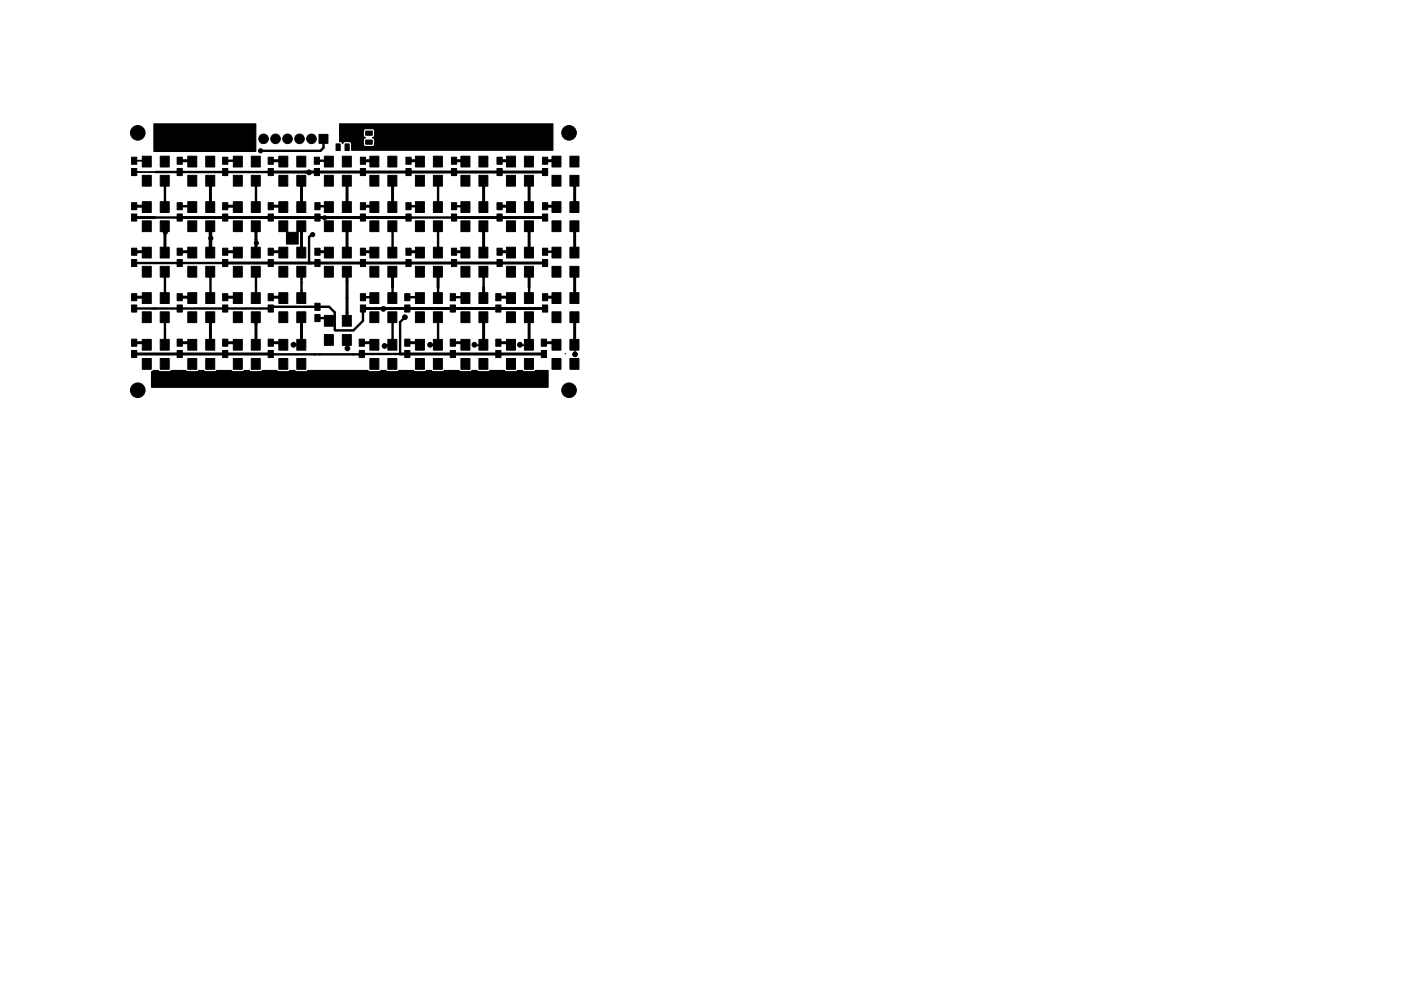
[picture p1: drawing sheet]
<svg xmlns="http://www.w3.org/2000/svg" width="297mm" height="210mm" viewBox="0 0 297 210" stroke-linecap="round" stroke-linejoin="round" font-family="sans-serif">
<g fill="#000" stroke="#000" stroke-width=".21">
<path d="M27.9 35.7h1.1v1.5h-1.1zM27.9 33.4h1.1v1.5h-1.1zM30.2 37.2h1.9v2.3h-1.9zM30.2 33.1h1.9v2.3h-1.9zM34 37.2h1.9v2.3h-1.9zM34 33.1h1.9v2.3h-1.9zM37.6 35.7h1v1.5h-1zM37.6 33.4h1v1.5h-1zM39.8 37.2h1.9v2.3h-1.9zM39.8 33.1h1.9v2.3h-1.9zM43.6 37.2h1.9v2.3h-1.9zM43.6 33.1h1.9v2.3h-1.9z"/>
<path d="M47.2 35.7h1.1v1.5h-1.1zM47.2 33.4h1.1v1.5h-1.1zM49.5 37.2h1.9v2.3h-1.9zM49.5 33.1h1.9v2.3h-1.9zM53.3 37.2h1.9v2.3h-1.9zM53.3 33.1h1.9v2.3h-1.9zM56.9 35.7h1.1v1.5h-1.1zM56.9 33.4h1.1v1.5h-1.1zM59.1 37.2h1.9v2.3h-1.9zM59.1 33.1h1.9v2.3h-1.9zM62.9 37.2h1.9v2.3h-1.9zM62.9 33.1h1.9v2.3h-1.9z"/>
<path d="M66.6 35.7h1.1v1.5h-1.1zM66.6 33.4h1.1v1.5h-1.1zM68.8 37.2h1.9v2.3h-1.9zM68.8 33.1h1.9v2.3h-1.9zM67.6 28.5h1.9v1.9h-1.9zM71.2 30.5h.9v1.4h-.9zM72.6 37.2h1.9v2.3h-1.9zM72.6 33.1h1.9v2.3h-1.9zM73.2 30.5h.8v1.4h-.8zM76.4 35.7h1.1v1.5h-1.1zM76.4 33.4h1.1v1.5h-1.1zM78.4 37.2h1.9v2.3h-1.9z"/>
<path d="M78.4 33.1h1.9v2.3h-1.9zM77.5 29.7h1.4v.9h-1.4zM77.5 27.8h1.4v.9h-1.4zM82.2 37.2h1.9v2.3h-1.9zM82.2 33.1h1.9v2.3h-1.9zM86.1 35.7h1.1v1.5h-1.1zM86.1 33.4h1.1v1.5h-1.1zM88.1 37.2h1.9v2.3h-1.9zM88.1 33.1h1.9v2.3h-1.9zM91.9 37.2h1.9v2.3h-1.9zM91.9 33.1h1.9v2.3h-1.9zM95.7 35.7h1.1v1.5h-1.1z"/>
<path d="M95.7 33.4h1.1v1.5h-1.1zM97.7 37.2h1.9v2.3h-1.9zM97.7 33.1h1.9v2.3h-1.9zM101.5 37.2h1.9v2.3h-1.9zM101.5 33.1h1.9v2.3h-1.9zM105.4 35.7h1.1v1.5h-1.1zM105.4 33.4h1.1v1.5h-1.1zM107.4 37.2h1.9v2.3h-1.9zM107.4 33.1h1.9v2.3h-1.9zM111.2 37.2h1.9v2.3h-1.9zM111.2 33.1h1.9v2.3h-1.9zM115 35.7h1.1v1.5h-1.1z"/>
<path d="M115 33.4h1.1v1.5h-1.1zM117 37.2h1.9v2.3h-1.9zM117 33.1h1.9v2.3h-1.9zM120.8 37.2h1.9v2.3h-1.9zM120.8 33.1h1.9v2.3h-1.9zM27.9 55.1h1.1v1.5h-1.1zM27.9 52.7h1.1v1.5h-1.1zM27.9 45.4h1.1v1.5h-1.1zM27.9 43h1.1v1.5h-1.1zM30.2 46.9h1.9v2.2h-1.9zM30.2 42.8h1.9v2.3h-1.9zM30.2 56.5h1.9v2.3h-1.9z"/>
<path d="M30.2 52.4h1.9v2.3h-1.9zM34 46.9h1.9v2.2h-1.9zM34 42.8h1.9v2.3h-1.9zM34 56.5h1.9v2.3h-1.9zM34 52.4h1.9v2.3h-1.9zM37.6 45.4h1v1.5h-1zM37.6 43h1v1.5h-1zM37.6 55.1h1v1.5h-1zM37.6 52.7h1v1.5h-1zM39.8 46.9h1.9v2.2h-1.9zM39.8 42.8h1.9v2.3h-1.9zM39.8 56.5h1.9v2.3h-1.9z"/>
<path d="M39.8 52.4h1.9v2.3h-1.9zM43.6 46.9h1.9v2.2h-1.9zM43.6 42.8h1.9v2.3h-1.9zM43.6 56.5h1.9v2.3h-1.9zM43.6 52.4h1.9v2.3h-1.9zM47.2 45.4h1.1v1.5h-1.1zM47.2 43h1.1v1.5h-1.1zM47.2 55.1h1.1v1.5h-1.1zM47.2 52.7h1.1v1.5h-1.1zM49.5 46.9h1.9v2.2h-1.9zM49.5 42.8h1.9v2.3h-1.9zM49.5 56.5h1.9v2.3h-1.9z"/>
<path d="M49.5 52.4h1.9v2.3h-1.9zM53.3 46.9h1.9v2.2h-1.9zM53.3 42.8h1.9v2.3h-1.9zM53.3 56.5h1.9v2.3h-1.9zM53.3 52.4h1.9v2.3h-1.9zM56.9 45.4h1.1v1.5h-1.1zM56.9 43h1.1v1.5h-1.1zM56.9 55.1h1.1v1.5h-1.1zM56.9 52.7h1.1v1.5h-1.1zM59.1 56.5h1.9v2.3h-1.9zM59.1 52.4h1.9v2.3h-1.9zM59.1 46.9h1.9v2.2h-1.9z"/>
<path d="M59.1 42.8h1.9v2.3h-1.9zM60.7 49.3h2.5v2.5h-2.5zM62.9 56.5h1.9v2.3h-1.9zM62.9 52.4h1.9v2.3h-1.9zM62.9 46.9h1.9v2.2h-1.9zM62.9 42.8h1.9v2.3h-1.9zM66.8 55.1h1.1v1.5h-1.1zM66.8 52.7h1.1v1.5h-1.1zM66.8 45.4h1.1v1.5h-1.1zM66.8 43h1.1v1.5h-1.1zM68.8 46.9h1.9v2.2h-1.9zM68.8 42.8h1.9v2.3h-1.9z"/>
<path d="M68.8 56.5h1.9v2.3h-1.9zM68.8 52.4h1.9v2.3h-1.9zM72.6 46.9h1.9v2.2h-1.9zM72.6 42.8h1.9v2.3h-1.9zM72.6 56.5h1.9v2.3h-1.9zM72.6 52.4h1.9v2.3h-1.9zM76.4 55.1h1.1v1.5h-1.1zM76.4 52.7h1.1v1.5h-1.1zM76.4 45.4h1.1v1.5h-1.1zM76.4 43h1.1v1.5h-1.1zM78.4 46.9h1.9v2.2h-1.9zM78.4 42.8h1.9v2.3h-1.9z"/>
<path d="M78.4 56.5h1.9v2.3h-1.9zM78.4 52.4h1.9v2.3h-1.9zM82.2 46.9h1.9v2.2h-1.9zM82.2 42.8h1.9v2.3h-1.9zM82.2 56.5h1.9v2.3h-1.9zM82.2 52.4h1.9v2.3h-1.9zM86.1 55.1h1.1v1.5h-1.1zM86.1 52.7h1.1v1.5h-1.1zM86.1 45.4h1.1v1.5h-1.1zM86.1 43h1.1v1.5h-1.1zM88.1 46.9h1.9v2.2h-1.9zM88.1 42.8h1.9v2.3h-1.9z"/>
<path d="M88.1 56.5h1.9v2.3h-1.9zM88.1 52.4h1.9v2.3h-1.9zM91.9 46.9h1.9v2.2h-1.9zM91.9 42.8h1.9v2.3h-1.9zM91.9 56.5h1.9v2.3h-1.9zM91.9 52.4h1.9v2.3h-1.9zM95.7 45.4h1.1v1.5h-1.1zM95.7 43h1.1v1.5h-1.1zM95.7 55.1h1.1v1.5h-1.1zM95.7 52.7h1.1v1.5h-1.1zM97.7 46.9h1.9v2.2h-1.9zM97.7 42.8h1.9v2.3h-1.9z"/>
<path d="M97.7 56.5h1.9v2.3h-1.9zM97.7 52.4h1.9v2.3h-1.9zM101.5 46.9h1.9v2.2h-1.9zM101.5 42.8h1.9v2.3h-1.9zM101.5 56.5h1.9v2.3h-1.9zM101.5 52.4h1.9v2.3h-1.9zM105.4 55.1h1.1v1.5h-1.1zM105.4 52.7h1.1v1.5h-1.1zM105.4 45.4h1.1v1.5h-1.1zM105.4 43h1.1v1.5h-1.1zM107.4 56.5h1.9v2.3h-1.9zM107.4 52.4h1.9v2.3h-1.9z"/>
<path d="M107.4 46.9h1.9v2.2h-1.9zM107.4 42.8h1.9v2.3h-1.9zM111.2 56.5h1.9v2.3h-1.9zM111.2 52.4h1.9v2.3h-1.9zM111.2 46.9h1.9v2.2h-1.9zM111.2 42.8h1.9v2.3h-1.9zM115 45.4h1.1v1.5h-1.1zM115 43h1.1v1.5h-1.1zM115 55.1h1.1v1.5h-1.1zM115 52.7h1.1v1.5h-1.1zM117 46.9h1.9v2.2h-1.9zM117 42.8h1.9v2.3h-1.9z"/>
<path d="M117 56.5h1.9v2.3h-1.9zM117 52.4h1.9v2.3h-1.9zM120.8 46.9h1.9v2.2h-1.9zM120.8 42.8h1.9v2.3h-1.9zM120.8 56.5h1.9v2.3h-1.9zM120.8 52.4h1.9v2.3h-1.9zM27.9 74.4h1.1v1.5h-1.1zM27.9 72h1.1v1.5h-1.1zM27.9 64.7h1.1v1.5h-1.1zM27.9 62.3h1.1v1.5h-1.1zM30.2 76.1h1.9v2.3h-1.9zM30.2 72h1.9v2.3h-1.9z"/>
<path d="M30.2 66.2h1.9v2.2h-1.9zM30.2 62.1h1.9v2.3h-1.9zM34 76.1h1.9v2.3h-1.9zM34 72h1.9v2.3h-1.9zM34 66.2h1.9v2.2h-1.9zM34 62.1h1.9v2.3h-1.9zM37.6 64.7h1v1.5h-1zM37.6 62.3h1v1.5h-1zM37.6 74.4h1v1.5h-1zM37.6 72h1v1.5h-1zM39.8 66.2h1.9v2.2h-1.9zM39.8 62.1h1.9v2.3h-1.9z"/>
<path d="M39.8 76.1h1.9v2.3h-1.9zM39.8 72h1.9v2.3h-1.9zM43.6 66.2h1.9v2.2h-1.9zM43.6 62.1h1.9v2.3h-1.9zM43.6 76.1h1.9v2.3h-1.9zM43.6 72h1.9v2.3h-1.9zM47.2 74.4h1.1v1.5h-1.1zM47.2 72h1.1v1.5h-1.1zM47.2 64.7h1.1v1.5h-1.1zM47.2 62.3h1.1v1.5h-1.1zM49.5 66.2h1.9v2.2h-1.9zM49.5 62.1h1.9v2.3h-1.9z"/>
<path d="M49.5 76.1h1.9v2.3h-1.9zM49.5 72h1.9v2.3h-1.9zM53.3 66.2h1.9v2.2h-1.9zM53.3 62.1h1.9v2.3h-1.9zM53.3 76.1h1.9v2.3h-1.9zM53.3 72h1.9v2.3h-1.9zM56.9 64.7h1.1v1.5h-1.1zM56.9 62.3h1.1v1.5h-1.1zM56.9 74.4h1.1v1.5h-1.1zM56.9 72h1.1v1.5h-1.1zM59.1 76.1h1.9v2.3h-1.9zM59.1 72h1.9v2.3h-1.9z"/>
<path d="M59.1 66.2h1.9v2.2h-1.9zM59.1 62.1h1.9v2.3h-1.9zM62.9 76.1h1.9v2.3h-1.9zM62.9 72h1.9v2.3h-1.9zM62.9 66.2h1.9v2.2h-1.9zM62.9 62.1h1.9v2.3h-1.9zM66.8 64.3h1.1v1.5h-1.1zM66.8 66.7h1.1v1.5h-1.1zM68.8 71h1.9v2.3h-1.9zM68.8 66.9h1.9v2.3h-1.9zM72.6 71h1.9v2.3h-1.9zM72.6 66.9h1.9v2.3h-1.9z"/>
<path d="M76.2 74.4h1.1v1.5h-1.1zM76.2 72h1.1v1.5h-1.1zM76.4 64.7h1.1v1.5h-1.1zM76.4 62.3h1.1v1.5h-1.1zM78.4 66.2h1.9v2.2h-1.9zM78.4 62.1h1.9v2.3h-1.9zM78.4 76.1h1.9v2.3h-1.9zM78.4 72h1.9v2.3h-1.9zM82.2 66.2h1.9v2.2h-1.9zM82.2 62.1h1.9v2.3h-1.9zM82.2 76.1h1.9v2.3h-1.9zM82.2 72h1.9v2.3h-1.9z"/>
<path d="M85.8 74.4h1.1v1.5h-1.1zM85.8 72h1.1v1.5h-1.1zM85.8 64.7h1.1v1.5h-1.1zM85.8 62.3h1.1v1.5h-1.1zM88.1 66.2h1.9v2.2h-1.9zM88.1 62.1h1.9v2.3h-1.9zM88.1 76.1h1.9v2.3h-1.9zM88.1 72h1.9v2.3h-1.9zM91.9 66.2h1.9v2.2h-1.9zM91.9 62.1h1.9v2.3h-1.9zM91.9 76.1h1.9v2.3h-1.9zM91.9 72h1.9v2.3h-1.9z"/>
<path d="M95.5 64.7h1.1v1.5h-1.1zM95.5 62.3h1.1v1.5h-1.1zM95.5 74.4h1.1v1.5h-1.1zM95.5 72h1.1v1.5h-1.1zM97.7 76.1h1.9v2.3h-1.9zM97.7 72h1.9v2.3h-1.9zM97.7 66.2h1.9v2.2h-1.9zM97.7 62.1h1.9v2.3h-1.9zM101.5 76.1h1.9v2.3h-1.9zM101.5 72h1.9v2.3h-1.9zM101.5 66.2h1.9v2.2h-1.9zM101.5 62.1h1.9v2.3h-1.9z"/>
<path d="M105.1 74.4h1.1v1.5h-1.1zM105.1 72h1.1v1.5h-1.1zM105.1 64.7h1.1v1.5h-1.1zM105.1 62.3h1.1v1.5h-1.1zM107.4 76.1h1.9v2.3h-1.9zM107.4 72h1.9v2.3h-1.9zM107.4 66.2h1.9v2.2h-1.9zM107.4 62.1h1.9v2.3h-1.9zM111.2 76.1h1.9v2.3h-1.9zM111.2 72h1.9v2.3h-1.9zM111.2 66.2h1.9v2.2h-1.9zM111.2 62.1h1.9v2.3h-1.9z"/>
<path d="M114.8 74.4h1.1v1.5h-1.1zM114.8 72h1.1v1.5h-1.1zM115 64.7h1.1v1.5h-1.1zM115 62.3h1.1v1.5h-1.1zM117 66.2h1.9v2.2h-1.9zM117 62.1h1.9v2.3h-1.9zM117 76.1h1.9v2.3h-1.9zM117 72h1.9v2.3h-1.9zM120.8 66.2h1.9v2.2h-1.9zM120.8 62.1h1.9v2.3h-1.9zM120.8 76.1h1.9v2.3h-1.9zM120.8 72h1.9v2.3h-1.9z"/>
<circle cx="29.2" cy="28.2" r="1.55"/>
<circle cx="51.1" cy="27.7" r=".51"/>
<circle cx="55.2" cy="32" r=".44"/>
<circle cx="55.9" cy="29.5" r="1.02"/>
<circle cx="58.4" cy="29.5" r="1.02"/>
<circle cx="61" cy="29.5" r="1.02"/>
<circle cx="63.5" cy="29.5" r="1.02"/>
<circle cx="65.5" cy="36.6" r=".51"/>
<circle cx="66" cy="29.5" r="1.02"/>
<circle cx="73.7" cy="27.2" r=".51"/>
<circle cx="114.8" cy="27.2" r=".51"/>
<circle cx="120.6" cy="28.2" r="1.55"/>
<circle cx="35.1" cy="49.3" r=".44"/>
<circle cx="44.7" cy="50.5" r=".44"/>
<circle cx="54.4" cy="51.6" r=".44"/>
<circle cx="61.2" cy="51.3" r=".32"/>
<circle cx="61.2" cy="49.8" r=".32"/>
<circle cx="62" cy="50.5" r=".32"/>
<circle cx="62.7" cy="49.8" r=".32"/>
<circle cx="62.7" cy="51.3" r=".32"/>
<circle cx="66.3" cy="49.8" r=".44"/>
<circle cx="68.8" cy="46.2" r=".44"/>
<circle cx="62.2" cy="73.1" r=".51"/>
<circle cx="73.7" cy="73.9" r=".51"/>
<circle cx="81.3" cy="65.5" r=".51"/>
<circle cx="81.5" cy="73.4" r=".51"/>
<circle cx="85.9" cy="67.3" r=".51"/>
<circle cx="91.2" cy="73.1" r=".51"/>
<circle cx="100.6" cy="73.1" r=".51"/>
<circle cx="110.2" cy="73.1" r=".51"/>
<circle cx="121.9" cy="75.2" r=".51"/>
<circle cx="29.2" cy="82.8" r="1.55"/>
<circle cx="35.8" cy="80" r=".44"/>
<circle cx="113" cy="80" r=".51"/>
<circle cx="120.6" cy="82.8" r="1.55"/>
</g>
<g fill="none" stroke="#000" stroke-width=".25">
<path d="M35 49.3h.1M54.1 50.8h.2M65 46.2h.1M66 49.8h.3M111.4 53.7h.8M32.5 65.5h.1M44.6 68.8h.1M54.3 68.6h.1M63.8 73.1l.1 .2M73.6 72l.1 1.9M81.3 65.5h.1M91.2 73.1l.1 .2"/>
<path d="M100.6 73.1l.1 .2M110.2 73.1l.1 .2M119.9 75l-.1 .1M121.8 73.3l.1 1.9"/>
</g>
<g fill="none" stroke="#000" stroke-width=".51">
<path d="M33 36.5h24.5M35 38.2v5.8M40.4 34.1l.3 .3M47.9 34.1h2.2l.3 .3M54.3 38.2v5.8M59.7 34.1l.3 .3M67.2 34.1h2.2l.3 .3M68.6 29.5v1.9l-.7 .6h-12.7M79 34.1l.3 .3M88.7 34.1l.3 .3M92.9 38.2v5.8M98.3 34.1l.3 .3"/>
<path d="M108 34.1l.3 .3M117.6 34.1l.3 .3M28.4 55.8h19.6M30.8 43.8l.3 .2M30.8 53.4l.3 .3M32.8 46.2h5.6M35 57.5v5.8M38.4 43.8h2l.3 .2M40.4 53.4l.3 .3M44.6 57.5v5.8M50.1 43.8l.3 .2M50.1 53.4l.3 .3"/>
<path d="M54.3 57.5v5.8M59.7 53.4l.3 .3M59.7 43.8l.3 .2M63.9 57.5v5.8M66 49.8l-.5 .5v5.5M67.3 43.8h2.1l.3 .2M69.4 53.4l.3 .3M79 43.8l.3 .2M79 53.4l.3 .3M83.2 47.9v5.8M86.6 43.8h2.1l.3 .2M86.6 46.2h9.7"/>
<path d="M88.7 53.4l.3 .3M92.9 47.9v5.8M96.3 43.8h2l.3 .2M98.3 53.4l.3 .3M102.5 57.5v3.5M108 53.4l.3 .3M108 43.8l.3 .2M115.6 53.4h2l.3 .3M117.6 43.8l.3 .2M28.4 65.5h29.3M35 67.2v5.8M40.4 63.1l.3 .2"/>
<path d="M50.1 63.1l.3 .2M57.4 65.5l.4-.4h12l1.2 1.2v3.7l.1 .1h3.8l2.1-2v-2.6M59.7 63.1l.3 .2M67.3 67.5h1.7l.7 .7M67.4 65l-.1 .1M77 63.1h2l.3 .2M83.2 61v2.3M83.2 67.2v6.1M85.9 67.3l-1.1 1v6.8h-27.4M86.4 63.1h2.3l.3 .2M92.9 61v2.3M92.9 67.2v5.8"/>
<path d="M96 63.1h2.3l.3 .2M108 63.1l.3 .2M112.2 61v2.3M117.6 63.1l.3 .2M35.8 80h77.2"/>
</g>
<g fill="none" stroke="#000" stroke-width=".63">
<path d="M38.2 34.1h2.2M44.6 38.2v5.8M57.5 36.5h57.9M57.5 34.1h2.2M63.9 38.2v5.8M73.6 38.2v5.8M76.8 34.1h2.2M83.2 38.2v5.8M86.5 34.1h2.2M96.1 34.1h2.2M102.5 38.2v5.8M105.8 34.1h2.2"/>
<path d="M112.2 38.2v5.8M115.4 34.1h2.2M121.8 38.2v5.8M28.4 46.2h4.4M28.4 43.8h2.4M28.4 53.4h2.4M35 47.9v5.8M38.4 46.2h48.2M38.4 53.4h2M48 55.8h67.6M48 43.8h2.1M48 53.4h2.1"/>
<path d="M54.3 47.9v5.8M57.7 43.8h2M57.7 53.4h2M63.9 47.9v5.8M67.3 53.4h2.1M73.6 47.9v5.8M73.6 57.5v10.7M77 43.8h2M77 53.4h2M83.2 57.5v3.5M86.6 53.4h2.1M92.9 57.5v3.5"/>
<path d="M96.3 46.2h19.3M96.3 53.4h2M102.5 47.9v5.8M105.9 43.8h2.1M105.9 53.4h2.1M112.2 47.9v5.8M112.2 57.5v3.5M115.6 43.8h2M121.8 47.9v5.8M121.8 57.5v5.8M28.4 72.7h2.1l.6 .6M28.4 75.1h29.3"/>
<path d="M28.4 63.1h2.4M38.1 72.7h2.1l.5 .6M38.4 63.1h2M44.6 67.2v5.8M47.8 72.7h2l.6 .6M48 63.1h2.1M54.3 67.2v5.8M57.4 72.7h2.1l.5 .6M57.7 63.1h2M63.9 67.2v6.1M76.7 72.7h2.1l.5 .6M77 65.5h38.6"/>
<path d="M84.8 75.1h30.5M86.4 72.7h2l.6 .6M96 72.7h2.1l.5 .6M102.5 61v2.3M102.5 67.2v5.8M105.7 72.7h2l.6 .6M105.7 63.1h2.3M112.2 67.2v5.8M115.3 72.7h2.1l.5 .6M115.6 63.1h2M121.8 67.2v5.8"/>
</g>
<path d="M28.4 36.5h4.6M28.6 34.1h2.2l.3 .3M65.5 36.5v.1M68.8 46.2h.1M30.8 63.1l.3 .2M62.2 73.1h1.6M83.2 73.3h-1.5l-.2 .1M91.3 73.3h1.6M100.7 73.3h1.8M110.3 73.3h1.9" fill="none" stroke="#000" stroke-width=".38"/>
<path d="M44.6 50.5h.1M44.6 47.9v5.8" fill="none" stroke="#000" stroke-width=".76"/>
<path d="M54.3 51.6h.1" fill="none" stroke="#000" stroke-width=".3"/>
<path d="M32.6 26.3h21.6v5.8h-21.6zM72 26.3h45.2v5.6h-42.6v-1.4l-.2-.3a1.74 1.74 0 0 0-1.4-.1l-.4 .4-.1-.3-.5-.2v-2.2h5l.1 1.1 .4 .3-.3 .1a1.74 1.74 0 0 0-.1 1.5l.4 .3h1.4l.4-.1a1.74 1.74 0 0 0 .1-1.5l-.4-.3 .3-.1a1.74 1.74 0 0 0 .1-1.5l-.5-.3h-1.4l-.3 .1-.2 .4h-5zM32.1 78.9l.4-.3h1l.5 .3h1.9l.4-.3h3.1l.4 .3h1.9l.5-.3h1l.4 .3h1.9l.5-.3h3l.5 .3h1.9l.4-.3h1l.5 .3h1.9l.4-.3h3.1l.4 .3h1.9l.5-.3h1l.4 .3h1.9l.5-.3h12.7l.4 .3h1.9l.5-.3h1l.4 .3h1.9l.5-.3h3l.5 .3h1.9l.4-.3h1l.5 .3h1.9l.4-.3h3.1l.4 .3h1.9l.5-.3h1l.4 .3h1.9l.5-.3h3l.5 .3h1.9l.4-.3h1l.5 .3h1.9l.4-.3h2.7v3.6h-84.1z" fill="#000" stroke="#000" stroke-width=".25"/>
</svg>
